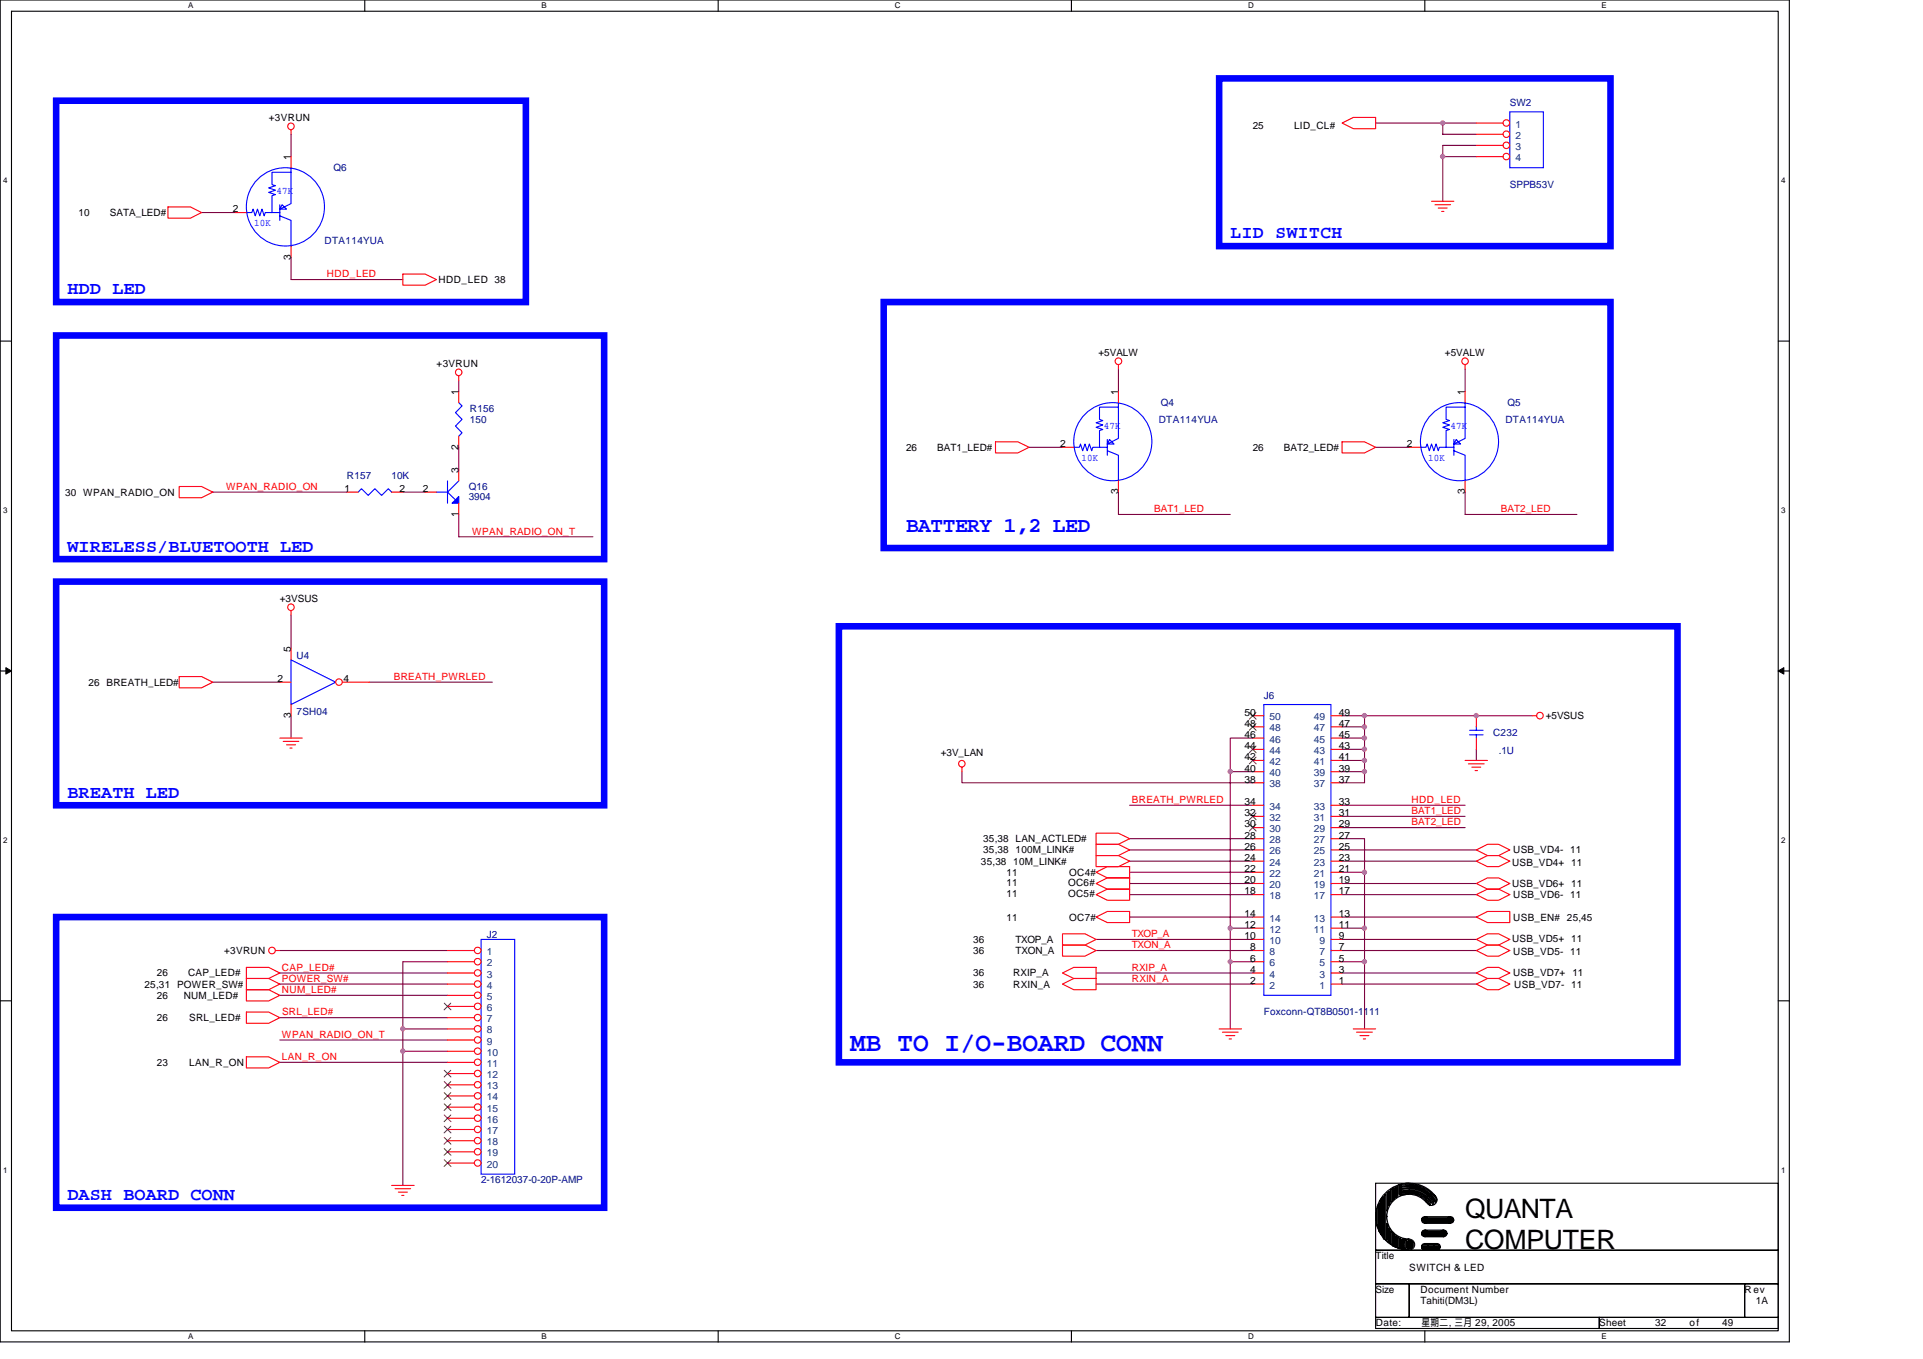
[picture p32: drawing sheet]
<svg xmlns="http://www.w3.org/2000/svg" width="297mm" height="210mm" viewBox="0 0 297 210" stroke-linecap="round" stroke-linejoin="round" font-family="sans-serif">
<defs><g id="words">
<text font-size="4.1" fill="#00f" x="131.3" y="162.4">MB TO I/O-BOARD CONN</text>
<g font-size="4.1">
<text x="226.3" y="188.2">QUANTA</text>
<text x="226.3" y="192.9">COMPUTER</text>
</g>
<text font-size="3.3" fill="#00f" x="140" y="82.2">BATTERY 1,2 LED</text>
<g font-size="2.8" fill="#00f">
<text x="190.1" y="36.8">LID SWITCH</text>
<text x="10.4" y="45.5">HDD LED</text>
<text x="10.4" y="85.2">WIRELESS/BLUETOOTH LED</text>
<text x="10.4" y="123.2">BREATH LED</text>
<text x="10.4" y="185.4">DASH BOARD CONN</text>
</g>
<g font-size="1.5" fill="#000080">
<text x="233.2" y="16.4">SW2</text>
<text x="51.5" y="26.5">Q6</text>
<text x="233.2" y="29">SPPB53V</text>
<text x="50.1" y="37.7">DTA114YUA</text>
<text x="72.6" y="63.6">R156</text>
<text x="72.6" y="65.3">150</text>
<text x="179" y="65.3">DTA114YUA</text>
<text x="179.3" y="62.7">Q4</text>
<text x="232.5" y="65.3">DTA114YUA</text>
<text x="232.9" y="62.7">Q5</text>
<text x="53.6" y="74">R157</text>
<text x="60.5" y="74">10K</text>
<text x="72.4" y="75.7">Q16</text>
<text x="72.4" y="77.2">3904</text>
<text x="45.8" y="101.7">U4</text>
<text x="195.2" y="108">J6</text>
<text x="45.8" y="110.4">7SH04</text>
<text x="230.6" y="113.7">C232</text>
<text x="231.5" y="116.4">.1U</text>
<text x="75.2" y="144.9">J2</text>
<text x="195.2" y="156.8">Foxconn-QT8B0501-1111</text>
<text x="74.3" y="182.8">2-1612037-0-20P-AMP</text>
</g>
<g font-size="1.5">
<text x="41.5" y="18.7">+3VRUN</text>
<text x="193.5" y="19.9">25</text>
<text x="199.9" y="19.9">LID_CL#</text>
<text x="44.9" y="24.7" transform="rotate(-90 44.9 24.7)">1</text>
<text x="12.1" y="33.4">10</text>
<text x="17" y="33.4">SATA_LED#</text>
<text x="36" y="32.8">2</text>
<text x="44.9" y="40.1" transform="rotate(-90 44.9 40.1)">3</text>
<text x="67.8" y="43.7">HDD_LED 38</text>
<text x="67.4" y="56.7">+3VRUN</text>
<text x="169.7" y="54.9">+5VALW</text>
<text x="223.2" y="54.9">+5VALW</text>
<text x="70.8" y="61" transform="rotate(-90 70.8 61)">1</text>
<text x="172.7" y="61" transform="rotate(-90 172.7 61)">1</text>
<text x="226.3" y="61" transform="rotate(-90 226.3 61)">1</text>
<text x="70.8" y="69.5" transform="rotate(-90 70.8 69.5)">2</text>
<text x="140" y="69.6">26</text>
<text x="144.8" y="69.6">BAT1_LED#</text>
<text x="163.8" y="69.1">2</text>
<text x="193.5" y="69.6">26</text>
<text x="198.3" y="69.6">BAT2_LED#</text>
<text x="217.3" y="69.1">2</text>
<text x="10.1" y="76.5">30 WPAN_RADIO_ON</text>
<text x="53.2" y="76">1</text>
<text x="61.7" y="76">2</text>
<text x="65.3" y="76">2</text>
<text x="70.8" y="73.1" transform="rotate(-90 70.8 73.1)">3</text>
<text x="172.7" y="76.4" transform="rotate(-90 172.7 76.4)">3</text>
<text x="226.3" y="76.4" transform="rotate(-90 226.3 76.4)">3</text>
<text x="70.8" y="79.8" transform="rotate(-90 70.8 79.8)">1</text>
<text x="43.2" y="92.9">+3VSUS</text>
<text x="44.9" y="100.7" transform="rotate(-90 44.9 100.7)">5</text>
<text x="13.7" y="105.9">26 BREATH_LED#</text>
<text x="42.9" y="105.3">2</text>
<text x="53.1" y="105.3">4</text>
<text x="44.9" y="110.9" transform="rotate(-90 44.9 110.9)">3</text>
<text x="192.2" y="114">46</text>
<text x="192.2" y="112.2">48</text>
<text x="192.2" y="110.5">50</text>
<text x="206.8" y="114">45</text>
<text x="206.8" y="112.2">47</text>
<text x="206.8" y="110.5">49</text>
<text x="238.8" y="111.1">+5VSUS</text>
<text x="145.3" y="116.8">+3V_LAN</text>
<text x="192.2" y="119.2">40</text>
<text x="192.2" y="117.4">42</text>
<text x="192.2" y="115.7">44</text>
<text x="206.8" y="119.2">39</text>
<text x="206.8" y="117.4">41</text>
<text x="206.8" y="115.7">43</text>
<text x="192.2" y="124.4">34</text>
<text x="192.2" y="120.9">38</text>
<text x="206.8" y="124.4">33</text>
<text x="206.8" y="120.9">37</text>
<text x="151.9" y="131.8">35,38</text>
<text x="151.9" y="130.1">35,38 LAN_ACTLED#</text>
<text x="156.9" y="131.8">100M_LINK#</text>
<text x="192.2" y="131.3">26</text>
<text x="192.2" y="129.5">28</text>
<text x="192.2" y="127.8">30</text>
<text x="192.2" y="126.1">32</text>
<text x="206.8" y="131.3">25</text>
<text x="206.8" y="129.5">27</text>
<text x="206.8" y="127.8">29</text>
<text x="206.8" y="126.1">31</text>
<text x="233.7" y="131.8">USB_VD4- 11</text>
<text x="151.5" y="133.5">35,38</text>
<text x="155.5" y="136.8">11</text>
<text x="155.5" y="135.3">11</text>
<text x="156.5" y="133.5">10M_LINK#</text>
<text x="165" y="136.8">OC6#</text>
<text x="165.2" y="135.3">OC4#</text>
<text x="192.2" y="136.4">20</text>
<text x="192.2" y="134.7">22</text>
<text x="192.2" y="133">24</text>
<text x="206.8" y="136.4">19</text>
<text x="206.8" y="134.7">21</text>
<text x="206.8" y="133">23</text>
<text x="233.6" y="137">USB_VD6+ 11</text>
<text x="233.6" y="133.7">USB_VD4+ 11</text>
<text x="155.5" y="138.5">11</text>
<text x="155.5" y="142.2">11</text>
<text x="165" y="138.5">OC5#</text>
<text x="165.2" y="142.2">OC7#</text>
<text x="192.2" y="143.3">12</text>
<text x="192.2" y="141.6">14</text>
<text x="192.2" y="138.2">18</text>
<text x="206.8" y="143.3">11</text>
<text x="206.8" y="141.6">13</text>
<text x="206.8" y="138.2">17</text>
<text x="233.7" y="142.2">USB_EN# 25,45</text>
<text x="233.7" y="138.7">USB_VD6- 11</text>
<text x="34.6" y="147.4">+3VRUN</text>
<text x="150.3" y="145.6">36</text>
<text x="150.3" y="147.4">36</text>
<text x="156.9" y="145.6">TXOP_A</text>
<text x="156.9" y="147.4">TXON_A</text>
<text x="192.2" y="145.1">10</text>
<text x="193.1" y="148.5">6</text>
<text x="193.1" y="146.8">8</text>
<text x="206.8" y="148.5">5</text>
<text x="206.8" y="146.8">7</text>
<text x="206.8" y="145.1">9</text>
<text x="233.6" y="145.5">USB_VD5+ 11</text>
<text x="233.7" y="147.5">USB_VD5- 11</text>
<text x="22.3" y="152.5">25,31 POWER_SW#</text>
<text x="24.2" y="150.8">26</text>
<text x="24.2" y="154.3">26</text>
<text x="28.4" y="154.3">NUM_LED#</text>
<text x="29.1" y="150.8">CAP_LED#</text>
<text x="150.3" y="150.8">36</text>
<text x="150.3" y="152.5">36</text>
<text x="156.5" y="150.8">RXIP_A</text>
<text x="156.5" y="152.5">RXIN_A</text>
<text x="193.1" y="152">2</text>
<text x="193.1" y="150.3">4</text>
<text x="206.8" y="152">1</text>
<text x="206.8" y="150.3">3</text>
<text x="233.7" y="150.8">USB_VD7+ 11</text>
<text x="233.9" y="152.5">USB_VD7- 11</text>
<text x="24.2" y="157.7">26</text>
<text x="29.2" y="157.7">SRL_LED#</text>
<text x="24.2" y="164.6">23</text>
<text x="29.2" y="164.6">LAN_R_ON</text>
<text x="212.5" y="194.5">Title</text>
<text x="217.7" y="196.2">SWITCH &amp; LED</text>
<text x="212.5" y="199.7">Size</text>
<text x="219.4" y="199.7">Document Number</text>
<text x="219.4" y="201.4">Tahiti(DM3L)</text>
<text x="269.5" y="199.7">Rev</text>
<text x="271.2" y="201.4">1A</text>
<text x="212.5" y="204.9">Date:</text>
<text x="219.6" y="204.9">星期二, 三月 29, 2005</text>
<text x="247" y="204.9">Sheet</text>
<text x="255.7" y="204.9">32</text>
<text x="261" y="204.9">of</text>
<text x="266" y="204.9">49</text>
</g>
<g font-size="1.5" fill="#004080">
<text x="234.1" y="19.7">1</text>
<text x="234.1" y="21.4">2</text>
<text x="234.1" y="23.2">3</text>
<text x="234.1" y="24.9">4</text>
<text x="196.1" y="113">48</text>
<text x="196.1" y="111.3">50</text>
<text x="202.9" y="113">47</text>
<text x="202.9" y="111.3">49</text>
<text x="196.1" y="119.9">40</text>
<text x="196.1" y="118.2">42</text>
<text x="196.1" y="116.4">44</text>
<text x="196.1" y="114.7">46</text>
<text x="202.9" y="119.9">39</text>
<text x="202.9" y="118.2">41</text>
<text x="202.9" y="116.4">43</text>
<text x="202.9" y="114.7">45</text>
<text x="196.1" y="125.1">34</text>
<text x="196.1" y="121.6">38</text>
<text x="202.9" y="125.1">33</text>
<text x="202.9" y="121.6">37</text>
<text x="196.1" y="132">26</text>
<text x="196.1" y="130.2">28</text>
<text x="196.1" y="128.5">30</text>
<text x="196.1" y="126.8">32</text>
<text x="202.9" y="132">25</text>
<text x="202.9" y="130.2">27</text>
<text x="202.9" y="128.5">29</text>
<text x="202.9" y="126.8">31</text>
<text x="196.1" y="137.2">20</text>
<text x="196.1" y="135.4">22</text>
<text x="196.1" y="133.7">24</text>
<text x="202.9" y="137.2">19</text>
<text x="202.9" y="135.4">21</text>
<text x="202.9" y="133.7">23</text>
<text x="196.1" y="142.3">14</text>
<text x="196.1" y="138.9">18</text>
<text x="202.9" y="142.3">13</text>
<text x="202.9" y="138.9">17</text>
<text x="75.2" y="147.5">1</text>
<text x="75.2" y="149.2">2</text>
<text x="196.1" y="149.2">6</text>
<text x="196.1" y="147.5">8</text>
<text x="196.1" y="145.8">10</text>
<text x="196.1" y="144.1">12</text>
<text x="202.9" y="144.1">11</text>
<text x="203.8" y="149.2">5</text>
<text x="203.8" y="147.5">7</text>
<text x="203.8" y="145.8">9</text>
<text x="75.2" y="151">3</text>
<text x="75.2" y="152.7">4</text>
<text x="75.2" y="154.4">5</text>
<text x="196.1" y="152.7">2</text>
<text x="196.1" y="151">4</text>
<text x="203.8" y="152.7">1</text>
<text x="203.8" y="151">3</text>
<text x="75.2" y="156.1">6</text>
<text x="75.2" y="157.9">7</text>
<text x="75.2" y="159.6">8</text>
<text x="75.2" y="161.3">9</text>
<text x="75.2" y="163.1">10</text>
<text x="75.2" y="164.8">11</text>
<text x="75.2" y="166.5">12</text>
<text x="75.2" y="168.3">13</text>
<text x="75.2" y="170">14</text>
<text x="75.2" y="171.7">15</text>
<text x="75.2" y="173.4">16</text>
<text x="75.2" y="175.2">17</text>
<text x="75.2" y="176.9">18</text>
<text x="75.2" y="178.6">19</text>
<text x="75.2" y="180.3">20</text>
</g>
<g font-size="1.5" fill="#00f">
<text x="42.7" y="29.9">47K</text>
<text x="39.3" y="34.9">10K</text>
<text x="167.1" y="71.2">10K</text>
<text x="170.5" y="66.2">47K</text>
<text x="220.6" y="71.2">10K</text>
<text x="224.1" y="66.2">47K</text>
</g>
<g font-size="1.5" fill="#f00">
<text x="50.5" y="42.8">HDD_LED</text>
<text x="34.9" y="75.7">WPAN_RADIO_ON</text>
<text x="72.9" y="82.6">WPAN_RADIO_ON_T</text>
<text x="178.3" y="79.1">BAT1_LED</text>
<text x="231.8" y="79.1">BAT2_LED</text>
<text x="60.8" y="105">BREATH_PWRLED</text>
<text x="174.8" y="124">BREATH_PWRLED</text>
<text x="218" y="124">HDD_LED</text>
<text x="218" y="125.8">BAT1_LED</text>
<text x="218" y="127.5">BAT2_LED</text>
<text x="43.6" y="149.9">CAP_LED#</text>
<text x="174.8" y="144.8">TXOP_A</text>
<text x="174.8" y="146.5">TXON_A</text>
<text x="174.8" y="149.9">RXIP_A</text>
<text x="43.6" y="153.4">NUM_LED#</text>
<text x="43.6" y="151.7">POWER_SW#</text>
<text x="174.8" y="151.7">RXIN_A</text>
<text x="43.6" y="160.3">WPAN_RADIO_ON_T</text>
<text x="43.6" y="156.8">SRL_LED#</text>
<text x="43.6" y="163.7">LAN_R_ON</text>
</g>
<g font-size="1.2">
<text x="29.1" y="1.3">A</text>
<text x="83.6" y="1.3">B</text>
<text x="138.2" y="1.3">C</text>
<text x="192.8" y="1.3">D</text>
<text x="247.4" y="1.3">E</text>
<text x=".5" y="28.3">4</text>
<text x="275.1" y="28.3">4</text>
<text x=".5" y="79.2">3</text>
<text x="275.1" y="79.2">3</text>
<text x=".5" y="130.2">2</text>
<text x="275.1" y="130.2">2</text>
<text x=".5" y="181.1">1</text>
<text x="275.1" y="181.1">1</text>
<text x="29.1" y="206.8">A</text>
<text x="83.6" y="206.8">B</text>
<text x="138.2" y="206.8">C</text>
<text x="192.8" y="206.8">D</text>
<text x="247.4" y="206.8">E</text>
</g>
</g></defs>
<path d="M0 0h276.4v207.3h-276.4zM1.8 1.7h272.9v203.8h-272.9z" fill="none" stroke="#000" stroke-width=".17"/>
<g fill="#fff">
<path d="M29.1 .2h.7v1.4h-.7z"/>
<path d="M29.1 205.7h.7v1.4h-.7z"/>
</g>
<path d="M56.3 0v1.7M56.3 205.5v1.8" fill="none" stroke="#000" stroke-width=".17"/>
<g fill="#fff">
<path d="M83.6 .2h.8v1.4h-.8z"/>
<path d="M83.6 205.7h.8v1.4h-.8z"/>
</g>
<path d="M110.9 0v1.7M110.9 205.5v1.8" fill="none" stroke="#000" stroke-width=".17"/>
<g fill="#fff">
<path d="M138.2 .2h.9v1.4h-.9z"/>
<path d="M138.2 205.7h.9v1.4h-.9z"/>
</g>
<path d="M165.5 0v1.7M165.5 205.5v1.8" fill="none" stroke="#000" stroke-width=".17"/>
<g fill="#fff">
<path d="M192.8 .2h.8v1.4h-.8z"/>
<path d="M192.8 205.7h.8v1.4h-.8z"/>
</g>
<path d="M220.1 0v1.7M220.1 205.5v1.8" fill="none" stroke="#000" stroke-width=".17"/>
<g fill="#fff">
<path d="M247.4 .2h.8v1.4h-.8z"/>
<path d="M247.4 205.7h.8v1.4h-.8z"/>
<path d="M.5 27.2h.6v1.4h-.6z"/>
<path d="M275.1 27.2h.7v1.4h-.7z"/>
<path d="M.5 78.1h.6v1.4h-.6z"/>
<path d="M275.1 78.1h.7v1.4h-.7z"/>
</g>
<path d="M0 52.7h1.8M274.7 52.7h1.7" fill="none" stroke="#000" stroke-width=".17"/>
<g fill="#fff">
<path d="M.5 129.1h.6v1.4h-.6z"/>
<path d="M275.1 129.1h.7v1.4h-.7z"/>
</g>
<path d="M0 103.6h1.8M274.7 103.6h1.7" fill="none" stroke="#000" stroke-width=".17"/>
<path d="M.9 103.1l.9 .5-.9 .5zM274.7 103.6l.8-.5v1z" fill="#000" stroke="#000" stroke-width=".15"/>
<g fill="#fff">
<path d="M.5 180h.6v1.4h-.6z"/>
<path d="M275.1 180h.7v1.4h-.7z"/>
</g>
<g fill="none" stroke="#000" stroke-width=".17">
<path d="M0 154.6h1.8M274.7 154.6h1.7M212.5 182.8h62.2v10.3h-62.2zM212.5 193.1h62.2v5.2h-62.2zM212.5 198.3h5.2v5.2h-5.2zM212.7 186.7v2.4l.1 .6v-3.5l.2-.3v4.3l.2 .2v-4.9l.2-.3v5.5l.1 .2v-5.9l.2-.2v6.6M213.9 191.4v-6.8l.2-.1v7.1h.1v-2.6l.2 .3v2.4l.2 .2v-2.2l.1 .3v2.1l.2 .1v-2l.2 .2v2h.2v-1.9l.1 .2v1.9h.2v-1.7l.2 .1v1.6l.1 .2v-1.8l.2 .2v1.6h.2v-1.4M214.2 184.1v3l.2-.6v-2.4l.2-.1v2.2l.1-.2v-2.2l.2-.2v2.1l.2-.2v-2.1h.2v1.9l.1-.1v-1.8l.2-.1v1.7l.2-.2v-1.5l.1-.2v1.7M216.3 184.2a4 4 0 0 1 4.8 1.7M216.3 184a4.2 4.2 0 0 1 5.1 2.1M216.3 183.8a4.3 4.3 0 0 1 5.2 2.3M216.3 183.6a4.5 4.5 0 0 1 5.2 2.1"/>
<path d="M216.3 183.5a4.7 4.7 0 0 1 5.4 2.2M216.3 183.1a4.9 4.9 0 0 1 5.7 2.2M216.3 191.2v.2h.2v1.4h.1v-1.4h.2v1.5h-.3l.5-1.5M216.3 182.9v1.7l-.2-.1v-1.4zM216.3 184.6a3.6 3.6 0 0 1 4.5 1.6M216.3 184.4a3.8 3.8 0 0 1 4.7 1.8M216.4 183.2a4.8 4.8 0 0 1 5.4 2.3M216.5 183.1v1.4M217 191.4h.1M217 191.4v1.5l.2-.1v-1.4l.1 .3v1.2h.2v-1.3h.2v1.3h.1v-1.3h.2v1.3l.2-.1v-1.1l.2 .2v.7M217.7 182.8l-1.6 .2M217.7 184.5l-1.3 .1"/>
<path d="M217.7 198.3h51.8v5.2h-51.8zM219.7 188.1h4.7v.2h-4.8v.1h5l-.2 .2h-4.7l.2 .2h4.5M219.7 190.2h3.7v.2h-3.7l-.1 .1h3.9l-.1 .2h-3.8l.3 .2h3.3M219.7 192.2h2.6v.2h-2.7v.2h2.9l-.2 .2h-2.7l.3 .1h2.4M220.1 192.1h1.9M220.1 193.1h1.9M220.1 191h2.9M220.1 190h2.9M220.1 189h4M220.1 187.9h4M220.3 185.7a3.4 3.4 0 0 0-3.8-1 3.4 3.4 0 0 0-2.3 3.2 3.4 3.4 0 0 0 3.5 3.5M221.7 184.7a5.2 5.2 0 0 0-5.7-1.7 5.2 5.2 0 0 0-3.5 4.9v-.1a5.2 5.2 0 0 0 5.2 5.3"/>
<path d="M269.5 198.3h5.2v5.2h-5.2zM212.5 203.5h34.5v1.7h-34.5zM247 203.5h27.7v1.7h-27.7z"/>
<circle cx="217.7" cy="192.2" r=".85"/>
<circle cx="220.1" cy="190.5" r=".51"/>
<circle cx="220.1" cy="188.4" r=".51"/>
<circle cx="220.1" cy="192.6" r=".51"/>
<circle cx="221.1" cy="185.3" r=".86"/>
<circle cx="222" cy="192.6" r=".51"/>
<circle cx="223" cy="190.5" r=".51"/>
<circle cx="224" cy="188.4" r=".51"/>
</g>
<g fill="none" stroke="#800040" stroke-width=".17">
<path d="M212.5 19h15.5M222.9 19v1.7h5.1M31.1 32.8h5.2M45 20.7v3.5M45 39.7v3.5h17.2M222.9 24.2h5.1M228 22.5h-5.1v8.6M70.9 58.7v1.8M172.8 57v3.5M226.3 57v3.5M32.9 76h20.7M62.2 76h3.5"/>
<path d="M70.9 69.1v3.5M70.9 79.5v3.4h20.7M159 69.1h5.1M172.8 76v3.5h17.2M212.5 69.1h5.2M226.3 76v3.5h17.3M45 95v5.2M32.9 105.4h10.3M45 110.6v3.4M57 105.4h19M148.6 119.2v1.7h44.9M193.5 114h-3.5v5.2"/>
<path d="M193.5 119.2h-3.5v24.2M207.3 110.6h3.5M207.3 112.3h3.5M210.8 112.3v1.7h-3.5M210.8 114v1.7h-3.5M210.8 115.7v1.8h-3.5M210.8 117.5v1.7h-3.5M210.8 119.2v1.7h-3.5M228 115.7v1.8M236.7 110.6h-25.9v1.7M174.5 124.4h19M174.5 138.2h19"/>
<path d="M174.5 136.5h19M174.5 133h19M174.5 131.3h19M174.5 134.7h19M174.5 129.5h19M207.3 134.7h3.5v8.7M207.3 129.5h3.5v5.2M207.3 124.4h19M207.3 126.1h19M207.3 127.8h19M207.3 138.2h20.7M207.3 136.5h20.7"/>
<path d="M207.3 133h20.7M207.3 131.3h20.7M43.2 146.8h25.9M43.2 157.2h25.9M43.2 153.7h25.9M43.2 152h25.9M43.2 150.3h25.9M62.2 158.9h6.9M69.1 148.5h-6.9v34.6M169.3 146.8h24.2M169.3 152h24.2M169.3 150.3h24.2"/>
<path d="M169.3 145.1h24.2M174.5 141.6h19M190 148.5h3.5M190 143.4h3.5M190 143.4v15.5M207.3 146.8h20.7M207.3 148.5h3.5M207.3 152h20.7M207.3 150.3h20.7M207.3 145.1h20.7M207.3 143.4h3.5M207.3 141.6h20.7"/>
<path d="M210.8 143.4v15.5M43.2 160.6h25.9M43.2 164.1h25.9M62.2 162.4h6.9"/>
</g>
<g fill="none" stroke="#f00" stroke-width=".17">
<path d="M207.3 19l1.7-.9h3.5v1.8h-3.5zM25.9 32h3.5l1.7 .8-1.7 .9h-3.5zM45 20v.7M221.1 31.1h3.5M221.7 31.6h2.4M222.2 32.1h1.3M222.7 32.7h.3M62.2 42.3h3.5l1.7 .9-1.7 .8h-3.5zM70.9 58v.7M172.8 56.3v.7M226.3 56.3v.7M27.7 75.1h3.4l1.8 .9-1.8 .9h-3.4z"/>
<path d="M153.8 68.2h3.4l1.8 .9-1.8 .9h-3.4zM207.3 68.2h3.5l1.7 .9-1.7 .9h-3.5zM45 94.3v.7M27.7 104.5h3.4l1.8 .9-1.8 .8h-3.4zM43.2 114h3.5M43.7 114.5h2.5M44.3 115h1.4M44.8 115.5h.3M148.6 118.5v.7M226.3 117.5h3.5M226.8 118h2.5M227.3 118.5h1.4"/>
<path d="M227.9 119h.3M236.7 110.6h.7M169.3 134.7l1.7-.8h3.5v1.7h-3.5zM169.3 138.2l1.7-.9h3.5v1.7h-3.5zM169.3 136.5l1.7-.9h3.5v1.7h-3.5zM169.3 130.4h3.5l1.7 .9-1.7 .8h-3.5zM169.3 132.1h3.5l1.7 .9-1.7 .9h-3.5zM169.3 128.7h3.5l1.7 .8-1.7 .9h-3.5zM228 136.5l1.8-.9h1.7l1.7 .9-1.7 .8h-1.7zM228 138.2l1.8-.9h1.7l1.7 .9-1.7 .8h-1.7zM228 133l1.8-.9h1.7l1.7 .9-1.7 .9h-1.7zM228 131.3l1.8-.9h1.7l1.7 .9-1.7 .8h-1.7z"/>
<path d="M38.1 151.1h3.4l1.7 .9-1.7 .9h-3.4zM38.1 152.9h3.4l1.7 .8-1.7 .9h-3.4zM38.1 149.4h3.4l1.7 .9-1.7 .8h-3.4zM38.1 156.3h3.4l1.7 .9-1.7 .9h-3.4zM42.5 146.8h.7M164.1 144.2h3.5l1.7 .9-1.7 .9h-3.5zM164.1 146h3.5l1.7 .8-1.7 .9h-3.5zM164.1 150.3l1.8-.9h3.4v1.7h-3.4zM164.1 152l1.8-.9h3.4v1.8h-3.4zM169.3 141.6l1.7-.8h3.5v1.7h-3.5zM188.3 158.9h3.5M188.8 159.4h2.5"/>
<path d="M189.4 160h1.3M209 158.9h3.5M209.5 159.4h2.5M210.1 160h1.4M228 145.1l1.8-.9h1.7l1.7 .9-1.7 .9h-1.7zM228 150.3l1.8-.9h1.7l1.7 .9-1.7 .8h-1.7zM228 146.8l1.8-.8h1.7l1.7 .8-1.7 .9h-1.7zM228 152l1.8-.9h1.7l1.7 .9-1.7 .9h-1.7zM228 141.6l1.8-.8h3.4v1.7h-3.4zM38.1 163.2h3.4l1.7 .9-1.7 .9h-3.4zM189.9 160.5h.3M210.6 160.5h.3"/>
<path d="M60.5 183.1h3.5M61 183.6h2.4M61.5 184.1h1.4M62.1 184.6h.3"/>
<circle cx="44.9" cy="19.5" r=".51"/>
<circle cx="70.8" cy="57.5" r=".51"/>
<circle cx="172.8" cy="55.8" r=".51"/>
<circle cx="226.3" cy="55.8" r=".51"/>
<circle cx="44.9" cy="93.8" r=".51"/>
<circle cx="148.6" cy="118" r=".51"/>
<circle cx="237.9" cy="110.5" r=".51"/>
<circle cx="42" cy="146.8" r=".51"/>
</g>
<path d="M8.7 15.6h72.5v31.1h-72.5zM188.3 12.1h60.5v25.9h-60.5zM8.7 51.8h84.6v34.6h-84.6zM136.5 46.7h112.3v37.9h-112.3zM8.7 89.8h84.6v34.6h-84.6zM129.6 96.7h129.5v67.4h-129.5zM8.7 141.6h84.6v44.9h-84.6z" fill="none" stroke="#00f" stroke-width="1"/>
<path d="M233.2 17.3h5.2v8.6h-5.2z" fill="none" stroke="#00f" stroke-width=".17"/>
<circle cx="232.7" cy="19" r=".51" fill="#fff" stroke="#f00" stroke-width=".17"/>
<path d="M228 19h4.2" fill="none" stroke="#f00" stroke-width=".17"/>
<circle cx="232.7" cy="20.7" r=".51" fill="#fff" stroke="#f00" stroke-width=".17"/>
<path d="M228 20.7h4.2" fill="none" stroke="#f00" stroke-width=".17"/>
<circle cx="232.7" cy="22.4" r=".51" fill="#fff" stroke="#f00" stroke-width=".17"/>
<path d="M228 22.5h4.2" fill="none" stroke="#f00" stroke-width=".17"/>
<circle cx="232.7" cy="24.2" r=".51" fill="#fff" stroke="#f00" stroke-width=".17"/>
<g fill="none" stroke="#f00" stroke-width=".17">
<path d="M228 24.2h4.2M53.6 76h1.7M60.5 76h1.7M65.7 76h1.7M70.9 72.6v1.7M70.9 77.7v1.8M43.2 105.4h1.8M193.5 119.2h1.7M193.5 117.5h1.7M193.5 115.7h1.7M193.5 114h1.7M193.5 112.3h1.7"/>
<path d="M193.5 110.6h1.7M205.6 119.2h1.7M205.6 117.5h1.7M205.6 115.7h1.7M205.6 114h1.7M205.6 112.3h1.7M205.6 110.6h1.7M228 110.6v1.7M228 114v1.7M193.5 138.2h1.7M193.5 136.5h1.7M193.5 134.7h1.7"/>
<path d="M193.5 133h1.7M193.5 131.3h1.7M193.5 129.5h1.7M193.5 127.8h1.7M193.5 126.1h1.7M193.5 124.4h1.7M193.5 120.9h1.7M205.6 138.2h1.7M205.6 136.5h1.7M205.6 134.7h1.7M205.6 133h1.7M205.6 131.3h1.7"/>
<path d="M205.6 129.5h1.7M205.6 127.8h1.7M205.6 126.1h1.7M205.6 124.4h1.7M205.6 120.9h1.7M193.5 152h1.7M193.5 150.3h1.7M193.5 148.5h1.7M193.5 146.8h1.7M193.5 145.1h1.7M193.5 143.4h1.7M193.5 141.6h1.7"/>
<path d="M205.6 152h1.7M205.6 150.3h1.7M205.6 148.5h1.7M205.6 146.8h1.7M205.6 145.1h1.7M205.6 143.4h1.7M205.6 141.6h1.7"/>
</g>
<path d="M55.3 76l.5-.5 1.1 1 1-1 1 1 1.1-1 .5 .5M67.4 76h1.7M69.1 74.3v3.4M70.9 74.3l-1.8 1.7 1.3 1.2M45 101.9l6.9 3.5-6.9 3.4zM195.2 108.8h10.4v44.9h-10.4zM227 113.5h2.1M227 112.8h2.1M228 112.3v.5M228 113.5v.5" fill="none" stroke="#00f" stroke-width=".17"/>
<path d="M193 116.9l1 1.1M193 115.2l1 1.1M193 111.8l1 1M193 110l1 1.1M194 116.9l-1 1.1M194 115.2l-1 1.1M194 111.8l-1 1M194 110l-1 1.1M193 127.3l1 1.1M193 125.6l1 1M194 127.3l-1 1.1M194 125.6l-1 1" fill="none" stroke="#804000" stroke-width=".15"/>
<path d="M70.9 76.7v1h-1.1z" fill-rule="evenodd" fill="#00f" stroke="#00f" stroke-width=".17"/>
<circle cx="52.4" cy="105.4" r=".51" fill="#fff" stroke="#f00" stroke-width=".17"/>
<path d="M45 100.2v1.7M45 108.8v1.8M52.9 105.4h4.1" fill="none" stroke="#f00" stroke-width=".17"/>
<path d="M74.3 145.1h5.2v36.3h-5.2z" fill="none" stroke="#00f" stroke-width=".17"/>
<circle cx="73.8" cy="146.8" r=".51" fill="#fff" stroke="#f00" stroke-width=".17"/>
<path d="M69.1 146.8h4.2" fill="none" stroke="#f00" stroke-width=".17"/>
<circle cx="73.8" cy="148.5" r=".51" fill="#fff" stroke="#f00" stroke-width=".17"/>
<path d="M69.1 148.5h4.2" fill="none" stroke="#f00" stroke-width=".17"/>
<circle cx="73.8" cy="150.3" r=".51" fill="#fff" stroke="#f00" stroke-width=".17"/>
<path d="M69.1 150.3h4.2" fill="none" stroke="#f00" stroke-width=".17"/>
<circle cx="73.8" cy="152" r=".51" fill="#fff" stroke="#f00" stroke-width=".17"/>
<path d="M69.1 152h4.2" fill="none" stroke="#f00" stroke-width=".17"/>
<circle cx="73.8" cy="153.7" r=".51" fill="#fff" stroke="#f00" stroke-width=".17"/>
<path d="M69.1 153.7h4.2" fill="none" stroke="#f00" stroke-width=".17"/>
<circle cx="73.8" cy="155.4" r=".51" fill="#fff" stroke="#f00" stroke-width=".17"/>
<path d="M69.1 155.4h4.2" fill="none" stroke="#f00" stroke-width=".17"/>
<path d="M68.6 154.9l1.1 1.1M69.6 154.9l-1 1.1" fill="none" stroke="#804000" stroke-width=".15"/>
<circle cx="73.8" cy="157.2" r=".51" fill="#fff" stroke="#f00" stroke-width=".17"/>
<path d="M69.1 157.2h4.2" fill="none" stroke="#f00" stroke-width=".17"/>
<circle cx="73.8" cy="158.9" r=".51" fill="#fff" stroke="#f00" stroke-width=".17"/>
<path d="M69.1 158.9h4.2" fill="none" stroke="#f00" stroke-width=".17"/>
<circle cx="73.8" cy="160.6" r=".51" fill="#fff" stroke="#f00" stroke-width=".17"/>
<path d="M69.1 160.6h4.2" fill="none" stroke="#f00" stroke-width=".17"/>
<circle cx="73.8" cy="162.4" r=".51" fill="#fff" stroke="#f00" stroke-width=".17"/>
<path d="M69.1 162.4h4.2" fill="none" stroke="#f00" stroke-width=".17"/>
<circle cx="73.8" cy="164.1" r=".51" fill="#fff" stroke="#f00" stroke-width=".17"/>
<path d="M69.1 164.1h4.2" fill="none" stroke="#f00" stroke-width=".17"/>
<circle cx="73.8" cy="165.8" r=".51" fill="#fff" stroke="#f00" stroke-width=".17"/>
<path d="M69.1 165.8h4.2" fill="none" stroke="#f00" stroke-width=".17"/>
<path d="M68.6 165.3l1.1 1M69.6 165.3l-1 1" fill="none" stroke="#804000" stroke-width=".15"/>
<circle cx="73.8" cy="167.5" r=".51" fill="#fff" stroke="#f00" stroke-width=".17"/>
<path d="M69.1 167.6h4.2" fill="none" stroke="#f00" stroke-width=".17"/>
<path d="M68.6 167l1.1 1.1M69.6 167l-1 1.1" fill="none" stroke="#804000" stroke-width=".15"/>
<circle cx="73.8" cy="169.3" r=".51" fill="#fff" stroke="#f00" stroke-width=".17"/>
<path d="M69.1 169.3h4.2" fill="none" stroke="#f00" stroke-width=".17"/>
<path d="M68.6 168.8l1.1 1M69.6 168.8l-1 1" fill="none" stroke="#804000" stroke-width=".15"/>
<circle cx="73.8" cy="171" r=".51" fill="#fff" stroke="#f00" stroke-width=".17"/>
<path d="M69.1 171h4.2" fill="none" stroke="#f00" stroke-width=".17"/>
<path d="M68.6 170.5l1.1 1M69.6 170.5l-1 1" fill="none" stroke="#804000" stroke-width=".15"/>
<circle cx="73.8" cy="172.7" r=".51" fill="#fff" stroke="#f00" stroke-width=".17"/>
<path d="M69.1 172.7h4.2" fill="none" stroke="#f00" stroke-width=".17"/>
<path d="M68.6 172.2l1.1 1M69.6 172.2l-1 1" fill="none" stroke="#804000" stroke-width=".15"/>
<circle cx="73.8" cy="174.4" r=".51" fill="#fff" stroke="#f00" stroke-width=".17"/>
<path d="M69.1 174.5h4.2" fill="none" stroke="#f00" stroke-width=".17"/>
<path d="M68.6 173.9l1.1 1.1M69.6 173.9l-1 1.1" fill="none" stroke="#804000" stroke-width=".15"/>
<circle cx="73.8" cy="176.2" r=".51" fill="#fff" stroke="#f00" stroke-width=".17"/>
<path d="M69.1 176.2h4.2" fill="none" stroke="#f00" stroke-width=".17"/>
<path d="M68.6 175.7l1.1 1M69.6 175.7l-1 1" fill="none" stroke="#804000" stroke-width=".15"/>
<circle cx="73.8" cy="177.9" r=".51" fill="#fff" stroke="#f00" stroke-width=".17"/>
<path d="M69.1 177.9h4.2" fill="none" stroke="#f00" stroke-width=".17"/>
<path d="M68.6 177.4l1.1 1M69.6 177.4l-1 1" fill="none" stroke="#804000" stroke-width=".15"/>
<circle cx="73.8" cy="179.6" r=".51" fill="#fff" stroke="#f00" stroke-width=".17"/>
<path d="M36.3 32.8h1.8M45 24.2v1.7M45 38v1.7M70.9 60.5v1.7M70.9 67.4v1.7M164.1 69.1h1.8M172.8 60.5v1.7M172.8 74.3v1.7M217.7 69.1h1.7M226.3 60.5v1.7M226.3 74.3v1.7M69.1 179.6h4.2" fill="none" stroke="#f00" stroke-width=".17"/>
<path d="M68.6 179.1l1.1 1.1M69.6 179.1l-1 1.1" fill="none" stroke="#804000" stroke-width=".15"/>
<g fill="none" stroke="#00f" stroke-width=".17">
<path d="M38.1 32.8h.8l.2-.5 .3 1 .4-1 .3 1 .4-1 .3 1 .2-.5h2.2M43.2 33.3l1.8 .7v4M43.2 31.6v2.4M43.6 31.6l.7 .7h-1.1zM45 25.9v5.6l-1.8 .8M45 26.6h-3v1.9l.5 .2-1 .3 1 .4-1 .3 1 .4-.5 .1v2.6M70.9 62.2l.5 .5-1 1 1 1.1-1 1 1 1-.5 .6M165.9 69.1h.8l.2-.5 .3 1 .4-1 .3 1 .4-1 .3 1 .2-.5h2.2M171 69.6l1.8 .7v4M171 67.9v2.4M171.4 67.9l.7 .7h-1.1zM172.8 62.2v5.5l-1.8 .9"/>
<path d="M172.8 62.9h-3v1.9l.5 .2-1 .3 1 .3-1 .4 1 .3-.5 .2v2.6M219.4 69.1h.9l.1-.5 .4 1 .3-1 .4 1 .3-1 .4 1 .1-.5h2.3M224.6 69.6l1.7 .7v4M224.6 67.9v2.4M224.9 67.9l.7 .7h-1zM226.3 62.2v5.5l-1.7 .9M226.3 62.9h-2.9v1.9l.5 .2-1 .3 1 .3-1 .4 1 .3-.5 .2v2.6"/>
<circle cx="44.1" cy="31.9" r="6"/>
<circle cx="171.9" cy="68.2" r="6"/>
<circle cx="225.4" cy="68.2" r="6"/>
</g>
<g fill="#f0f" stroke="#f0f" stroke-width=".17">
<circle cx="222.8" cy="19" r=".33"/>
<circle cx="210.8" cy="148.5" r=".33"/>
<circle cx="210.8" cy="143.4" r=".34"/>
<circle cx="222.8" cy="24.2" r=".34"/>
<circle cx="62.2" cy="158.9" r=".34"/>
<circle cx="62.2" cy="162.3" r=".34"/>
<circle cx="190" cy="148.5" r=".33"/>
<circle cx="228" cy="110.5" r=".34"/>
<circle cx="210.8" cy="110.5" r=".34"/>
<circle cx="210.8" cy="112.3" r=".34"/>
<circle cx="210.8" cy="114" r=".33"/>
<circle cx="210.8" cy="115.7" r=".34"/>
<circle cx="210.8" cy="117.5" r=".34"/>
<circle cx="210.8" cy="119.2" r=".34"/>
<circle cx="210.8" cy="134.7" r=".34"/>
<circle cx="190" cy="119.2" r=".34"/>
<circle cx="190" cy="143.4" r=".34"/>
</g>
<use href="#words"/>
</svg>
